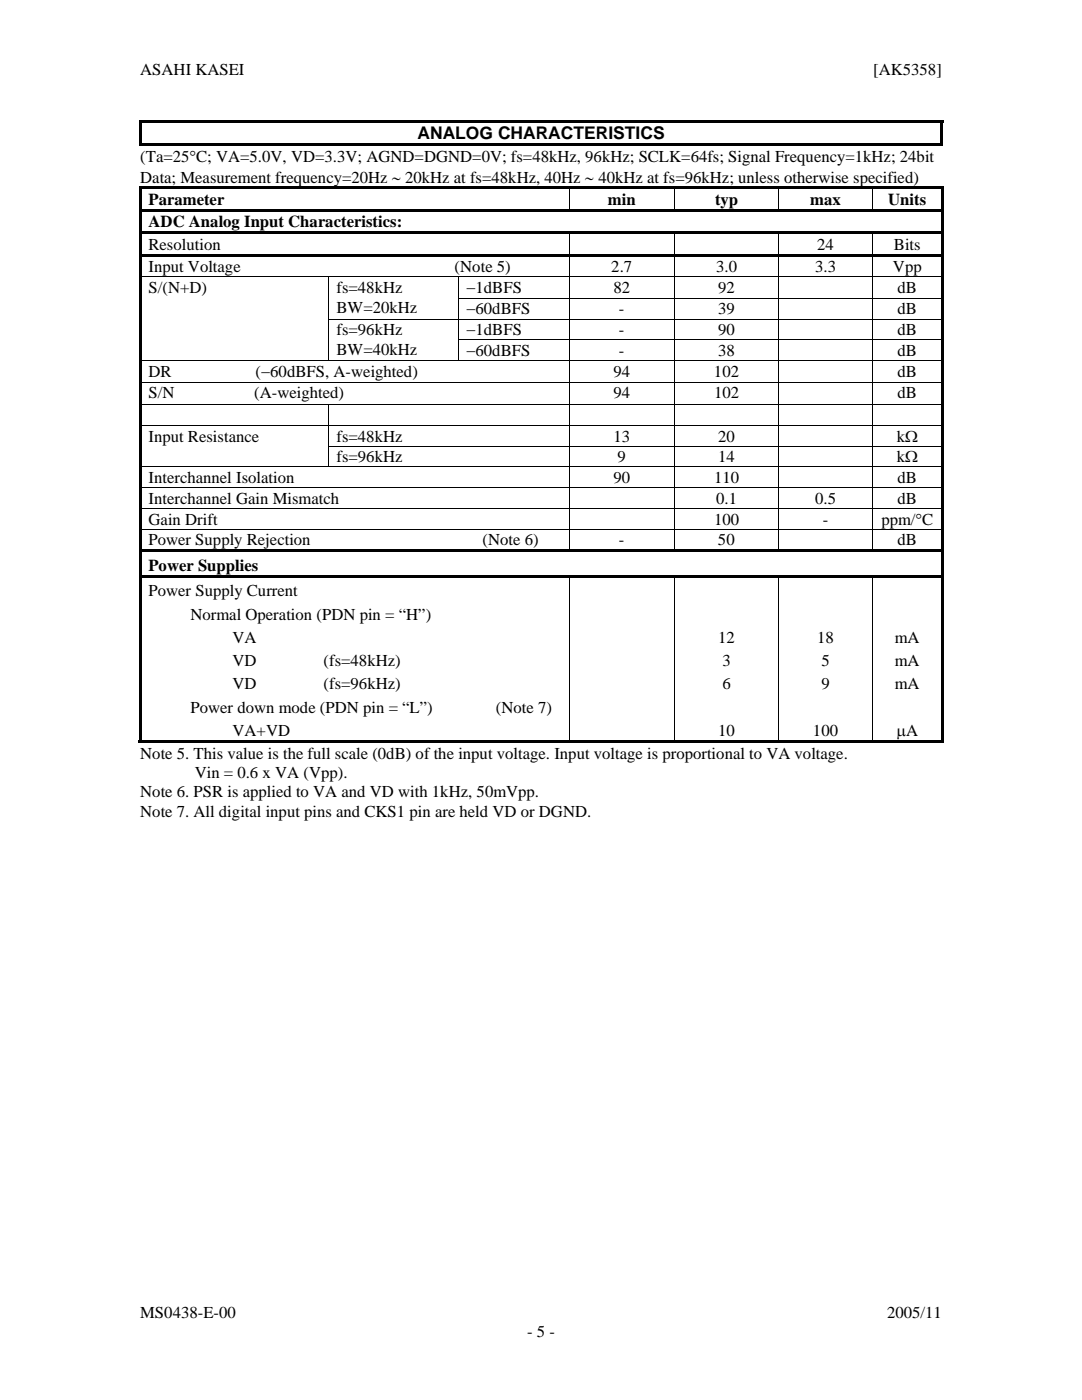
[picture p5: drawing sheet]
<svg xmlns="http://www.w3.org/2000/svg" width="216mm" height="279mm" viewBox="0 0 216 279" stroke-linecap="round" stroke-linejoin="round" font-family="sans-serif">
<defs><g id="words">
<text font-size="3.5" x="83.3" y="27.7">ANALOG CHARACTERISTICS</text>
<g font-size="3.3">
<text x="28" y="14.9">ASAHI KASEI</text>
<text x="174.2" y="14.9">[AK5358]</text>
<text x="28" y="32.3">(Ta=25°C; VA=5.0V, VD=3.3V; AGND=DGND=0V; fs=48kHz, 96kHz; SCLK=64fs; Signal Frequency=1kHz; 24bit</text>
<text x="28" y="36.4">Data; Measurement frequency=20Hz ∼ 20kHz at fs=48kHz, 40Hz ∼ 40kHz at fs=96kHz; unless otherwise specified)</text>
<text x="29.6" y="40.9">Parameter</text>
<text x="121.3" y="40.9">min</text>
<text x="142.7" y="40.9">typ</text>
<text x="161.7" y="40.9">max</text>
<text x="177.2" y="40.9">Units</text>
<text x="29.6" y="45.3">ADC Analog Input Characteristics:</text>
<text x="29.6" y="49.8">Resolution</text>
<text x="163.1" y="49.8">24</text>
<text x="178.4" y="49.8">Bits</text>
<text x="29.6" y="54.3">Input Voltage</text>
<text x="29.6" y="58.4">S/(N+D)</text>
<text x="67.1" y="58.4">fs=48kHz</text>
<text x="90.7" y="54.3">(Note 5)</text>
<text x="93.1" y="58.4">−1dBFS</text>
<text x="122" y="54.3">2.7</text>
<text x="122.4" y="58.4">82</text>
<text x="142.9" y="54.3">3.0</text>
<text x="143.3" y="58.4">92</text>
<text x="162.7" y="54.3">3.3</text>
<text x="178.2" y="54.3">Vpp</text>
<text x="179.1" y="58.4">dB</text>
<text x="67.1" y="62.4">BW=20kHz</text>
<text x="93.1" y="62.8">−60dBFS</text>
<text x="123.5" y="62.8">-</text>
<text x="143.3" y="62.8">39</text>
<text x="179.1" y="62.8">dB</text>
<text x="67.1" y="66.9">fs=96kHz</text>
<text x="67.1" y="70.9">BW=40kHz</text>
<text x="93.1" y="71.1">−60dBFS</text>
<text x="93.1" y="66.9">−1dBFS</text>
<text x="123.5" y="71.1">-</text>
<text x="123.5" y="66.9">-</text>
<text x="143.3" y="66.9">90</text>
<text x="143.3" y="71.1">38</text>
<text x="179.1" y="66.9">dB</text>
<text x="179.1" y="71.1">dB</text>
<text x="29.6" y="75.2">DR</text>
<text x="51" y="75.2">(−60dBFS, A-weighted)</text>
<text x="122.4" y="75.2">94</text>
<text x="142.5" y="75.2">102</text>
<text x="179.1" y="75.2">dB</text>
<text x="29.6" y="79.5">S/N</text>
<text x="50.7" y="79.5">(A-weighted)</text>
<text x="122.4" y="79.5">94</text>
<text x="142.5" y="79.5">102</text>
<text x="179.1" y="79.5">dB</text>
<text x="29.6" y="88.1">Input Resistance</text>
<text x="67.1" y="88.1">fs=48kHz</text>
<text x="122.4" y="88.1">13</text>
<text x="143.3" y="88.1">20</text>
<text x="178.9" y="88.1">kΩ</text>
<text x="67.1" y="92.3">fs=96kHz</text>
<text x="123.2" y="92.3">9</text>
<text x="143.3" y="92.3">14</text>
<text x="178.9" y="92.3">kΩ</text>
<text x="29.6" y="96.4">Interchannel Isolation</text>
<text x="29.6" y="100.6">Interchannel Gain Mismatch</text>
<text x="122.4" y="96.4">90</text>
<text x="142.5" y="96.4">110</text>
<text x="142.9" y="100.6">0.1</text>
<text x="162.7" y="100.6">0.5</text>
<text x="179.1" y="100.6">dB</text>
<text x="179.1" y="96.4">dB</text>
<text x="29.6" y="104.7">Gain Drift</text>
<text x="142.5" y="104.7">100</text>
<text x="164.2" y="104.7">-</text>
<text x="175.9" y="104.7">ppm/°C</text>
<text x="29.6" y="108.8">Power Supply Rejection</text>
<text x="29.6" y="113.9">Power Supplies</text>
<text x="96.3" y="108.8">(Note 6)</text>
<text x="123.5" y="108.8">-</text>
<text x="143.3" y="108.8">50</text>
<text x="179.1" y="108.8">dB</text>
<text x="29.6" y="119">Power Supply Current</text>
<text x="38" y="123.6">Normal Operation (PDN pin = “H”)</text>
<text x="46.4" y="128.3">VA</text>
<text x="143.3" y="128.3">12</text>
<text x="163.1" y="128.3">18</text>
<text x="178.6" y="128.3">mA</text>
<text x="46.4" y="137.6">VD</text>
<text x="46.4" y="132.9">VD</text>
<text x="64.6" y="137.6">(fs=96kHz)</text>
<text x="64.6" y="132.9">(fs=48kHz)</text>
<text x="144.1" y="132.9">3</text>
<text x="144.1" y="137.6">6</text>
<text x="163.9" y="132.9">5</text>
<text x="163.9" y="137.6">9</text>
<text x="178.6" y="132.9">mA</text>
<text x="178.6" y="137.6">mA</text>
<text x="38" y="142.2">Power down mode (PDN pin = “L”)</text>
<text x="98.9" y="142.2">(Note 7)</text>
<text x="46.4" y="146.9">VA+VD</text>
<text x="143.3" y="146.9">10</text>
<text x="162.2" y="146.9">100</text>
<text x="178.9" y="146.9">µA</text>
<text x="28" y="151.4">Note 5. This value is the full scale (0dB) of the input voltage. Input voltage is proportional to VA voltage.</text>
<text x="38.9" y="155.3">Vin = 0.6 x VA (Vpp).</text>
<text x="28" y="159.2">Note 6. PSR is applied to VA and VD with 1kHz, 50mVpp.</text>
<text x="28" y="163">Note 7. All digital input pins and CKS1 pin are held VD or DGND.</text>
<text x="28" y="263">MS0438-E-00</text>
<text x="177" y="263">2005/11</text>
<text x="105.2" y="266.9">- 5 -</text>
</g>
</g></defs>
<g fill="#000">
<path d="M27.7 23.9h.5v.5h-.5zM27.7 23.9h160.5v.5h-160.5zM27.7 24.4h.5v4.6h-.5zM27.7 28.5h160v.5h-160zM27.7 37.2h.5v.5h-.5zM27.7 37.2h160.6v.5h-160.6zM187.7 23.9h.5v.5h-.5zM187.7 24.4h.5v4.6h-.5zM187.7 28.5h.5v.5h-.5zM187.8 37.2h.5v.5h-.5zM27.7 37.7h.5v4h-.5zM27.7 41.7h160.6v.5h-160.6z"/>
<path d="M27.7 42.2h.5v4h-.5zM27.7 46.2h160.6v.5h-160.6zM27.7 46.7h.5v4h-.5zM27.7 50.7h160.6v.4h-160.6zM27.7 51.1h.5v4h-.5zM27.7 55.3h.5v4.1h-.5zM27.7 59.4h.5v.2h-.5zM65.4 59.4h.2v.2h-.2zM187.8 37.7h.5v4h-.5zM187.8 42.2h.5v4h-.5zM187.8 46.7h.5v4h-.5zM187.8 51.1h.5v4h-.5z"/>
<path d="M187.8 55.3h.5v4.1h-.5zM27.7 59.6h.5v4h-.5zM27.7 63.6h.5v.2h-.5zM27.7 63.8h.5v3.9h-.5zM27.7 67.7h.5v.2h-.5zM27.7 67.9h.5v4h-.5zM27.7 72h.5v4.2h-.5zM65.4 67.7h.2v.2h-.2zM187.8 59.6h.5v4h-.5zM187.8 63.8h.5v3.9h-.5zM187.8 67.9h.5v4h-.5zM187.8 72h.5v4.2h-.5z"/>
<path d="M27.7 76.3h.5v4.4h-.5zM27.7 80.8h.5v4h-.5zM27.7 85h.5v4h-.5zM27.7 89h.5v.1h-.5zM27.7 89.1h.5v4h-.5zM27.7 93.3h.5v3.9h-.5zM187.8 76.3h.5v4.4h-.5zM187.8 80.8h.5v4h-.5zM187.8 85h.5v4h-.5zM187.8 89.1h.5v4h-.5zM187.8 93.3h.5v3.9h-.5zM27.7 97.4h.5v4h-.5z"/>
<path d="M27.7 101.5h.5v4h-.5zM27.7 105.7h.5v4h-.5zM27.7 109.7h160.6v.5h-160.6zM27.7 110.2h.5v4.6h-.5zM27.7 114.8h160.6v.5h-160.6zM187.8 97.4h.5v4h-.5zM187.8 101.5h.5v4h-.5zM187.8 105.7h.5v4h-.5zM187.8 110.2h.5v4.6h-.5zM27.7 115.3h.5v33h-.5zM27.7 147.8h85.8v.5h-85.8zM113.5 147.8h21v.5h-21z"/>
<path d="M134.5 147.8h20.9v.5h-20.9zM155.4 147.8h18.5v.5h-18.5zM173.9 147.8h13.9v.5h-13.9zM187.8 115.3h.5v33h-.5zM187.8 147.8h.5v.5h-.5z"/>
</g>
<g fill="none" stroke="#000" stroke-width=".2">
<path d="M113.6 37.7v4M134.5 37.7v4M155.4 37.7v4M174 37.7v4M27.7 55.2h160.6M65.5 55.3v4.1M65.5 59.6v4M91.3 59.5h97M91.4 55.3v4.1M91.4 59.6v4M113.6 46.7v4M113.6 51.1v4"/>
<path d="M113.6 55.3v4.1M113.6 59.6v4M134.5 46.7v4M134.5 51.1v4M134.5 55.3v4.1M134.5 59.6v4M155.4 46.7v4M155.4 51.1v4M155.4 55.3v4.1M155.4 59.6v4M174 46.7v4M174 51.1v4"/>
<path d="M174 55.3v4.1M174 59.6v4M27.7 71.9h160.6M27.7 76.3h160.6M65.4 63.7h122.9M65.5 63.8v3.9M65.5 67.9v4M91.3 67.8h97M91.4 63.8v3.9M91.4 67.9v4M113.6 63.8v3.9M113.6 67.9v4"/>
<path d="M113.6 72v4.2M113.6 76.3v4.4M134.5 63.8v3.9M134.5 67.9v4M134.5 72v4.2M134.5 76.3v4.4M155.4 63.8v3.9M155.4 67.9v4M155.4 72v4.2M155.4 76.3v4.4M174 63.8v3.9M174 67.9v4"/>
<path d="M174 72v4.2M174 76.3v4.4M27.7 80.8h160.6M27.7 84.9h160.6M27.7 93.2h160.6M27.7 97.3h160.6M65.4 89h122.9M65.5 85v4M65.5 89.1v4M65.6 80.8v4M113.6 80.8v4M113.6 85v4"/>
<path d="M113.6 89.1v4M113.6 93.3v3.9M113.6 97.4v4M134.5 80.8v4M134.5 85v4M134.5 89.1v4M134.5 93.3v3.9M134.5 97.4v4M155.4 80.8v4M155.4 85v4M155.4 89.1v4M155.4 93.3v3.9"/>
<path d="M155.4 97.4v4M174 80.8v4M174 85v4M174 89.1v4M174 93.3v3.9M174 97.4v4M27.7 101.5h160.6M27.7 105.6h160.6M113.6 101.5v4M113.6 105.7v4M113.6 115.3v32.5M134.5 101.5v4"/>
<path d="M134.5 105.7v4M134.5 115.3v32.5M155.4 101.5v4M155.4 105.7v4M155.4 115.3v32.5M174 101.5v4M174 105.7v4M174 115.3v32.5"/>
</g>
<use href="#words"/>
</svg>
